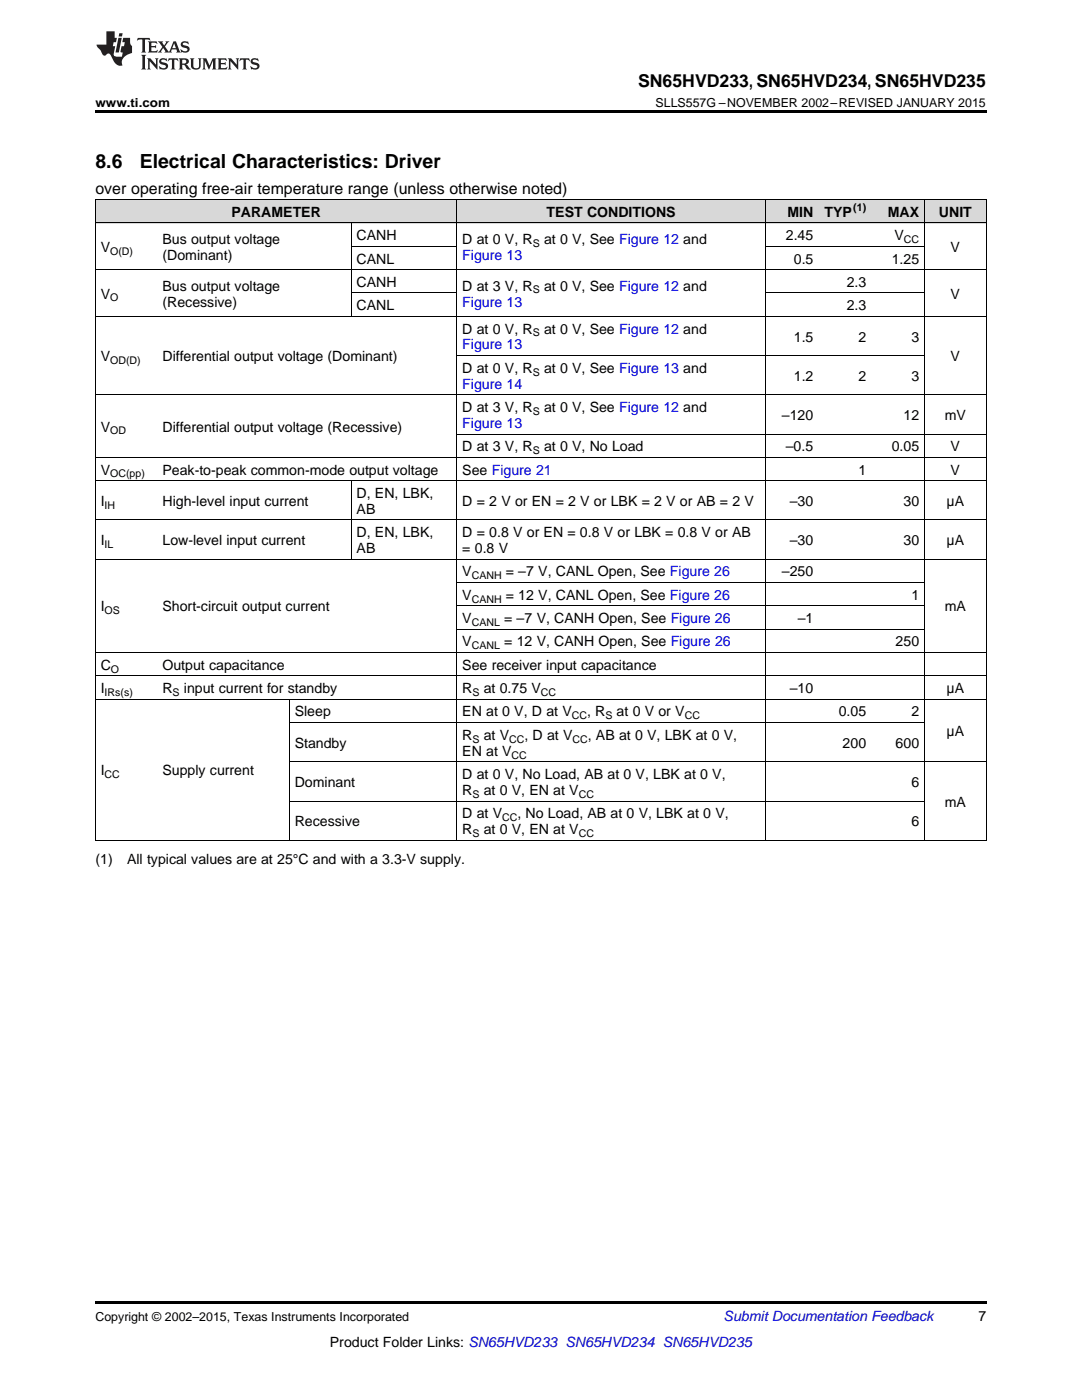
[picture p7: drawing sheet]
<svg xmlns="http://www.w3.org/2000/svg" width="216mm" height="279mm" viewBox="0 0 216 279" stroke-linecap="round" stroke-linejoin="round" font-family="sans-serif">
<defs><g id="words">
<g font-size="3.9">
<text x="19" y="33.5">8.6</text>
<text x="27.9" y="33.5">Electrical Characteristics: Driver</text>
</g>
<text font-size="3.5" x="127.3" y="17.3">SN65HVD233, SN65HVD234, SN65HVD235</text>
<text font-size="3.2" x="19" y="38.6">over operating free-air temperature range (unless otherwise noted)</text>
<g font-size="2.8">
<text x="46.2" y="43.3">PARAMETER</text>
<text x="71.2" y="47.9">CANH</text>
<text x="109.1" y="43.3">TEST CONDITIONS</text>
<text x="156.8" y="47.9">2.45</text>
<text x="157.1" y="43.3">MIN</text>
<text x="164.5" y="43.3">TYP</text>
<text x="177.2" y="43.3">MAX</text>
<text x="178.5" y="47.9">V</text>
<text x="187.4" y="43.3">UNIT</text>
<text x="20.1" y="50.3">V</text>
<text x="32.4" y="48.7">Bus output voltage</text>
<text x="32.4" y="51.9">(Dominant)</text>
<text x="71.2" y="52.6">CANL</text>
<text x="92.3" y="48.7">D at 0 V, R</text>
<text x="108.5" y="48.7">at 0 V, See Figure 12 and</text>
<text x="158.4" y="52.6">0.5</text>
<text x="177.9" y="52.6">1.25</text>
<text x="189.7" y="50.3">V</text>
<text x="20.1" y="59.6">V</text>
<text x="32.4" y="58">Bus output voltage</text>
<text x="71.2" y="57.3">CANH</text>
<text x="92.3" y="58">D at 3 V, R</text>
<text x="108.5" y="58">at 0 V, See Figure 12 and</text>
<text x="168.9" y="57.3">2.3</text>
<text x="189.7" y="59.6">V</text>
<text x="32.4" y="61.2">(Recessive)</text>
<text x="71.2" y="61.9">CANL</text>
<text x="168.9" y="61.9">2.3</text>
<text x="92.3" y="66.6">D at 0 V, R</text>
<text x="108.5" y="66.6">at 0 V, See Figure 12 and</text>
<text x="158.4" y="68.2">1.5</text>
<text x="171.3" y="68.2">2</text>
<text x="181.9" y="68.2">3</text>
<text x="20.1" y="72.1">V</text>
<text x="32.4" y="72.1">Differential output voltage (Dominant)</text>
<text x="92.3" y="74.4">D at 0 V, R</text>
<text x="108.5" y="74.4">at 0 V, See Figure 13 and</text>
<text x="158.4" y="76">1.2</text>
<text x="171.3" y="76">2</text>
<text x="181.9" y="76">3</text>
<text x="189.7" y="72.1">V</text>
<text x="92.3" y="82.2">D at 3 V, R</text>
<text x="108.5" y="82.2">at 0 V, See Figure 12 and</text>
<text x="156" y="83.8">–120</text>
<text x="180.3" y="83.8">12</text>
<text x="188.5" y="83.8">mV</text>
<text x="20.1" y="86.1">V</text>
<text x="32.4" y="86.1">Differential output voltage (Recessive)</text>
<text x="20.1" y="94.7">V</text>
<text x="32.4" y="94.7">Peak-to-peak common-mode output voltage</text>
<text x="92.3" y="90.1">D at 3 V, R</text>
<text x="92.3" y="94.7">See Figure 21</text>
<text x="108.5" y="90.1">at 0 V, No Load</text>
<text x="156.8" y="90.1">–0.5</text>
<text x="171.3" y="94.7">1</text>
<text x="177.9" y="90.1">0.05</text>
<text x="189.7" y="90.1">V</text>
<text x="189.7" y="94.7">V</text>
<text x="20.1" y="101">I</text>
<text x="32.4" y="101">High-level input current</text>
<text x="71.2" y="99.4">D, EN, LBK,</text>
<text x="92.3" y="101">D = 2 V or EN = 2 V or LBK = 2 V or AB = 2 V</text>
<text x="157.6" y="101">–30</text>
<text x="180.3" y="101">30</text>
<text x="188.9" y="101">μA</text>
<text x="71.2" y="102.6">AB</text>
<text x="71.2" y="107.2">D, EN, LBK,</text>
<text x="92.3" y="107.2">D = 0.8 V or EN = 0.8 V or LBK = 0.8 V or AB</text>
<text x="20.1" y="108.8">I</text>
<text x="32.4" y="108.8">Low-level input current</text>
<text x="71.2" y="110.4">AB</text>
<text x="92.3" y="110.4">= 0.8 V</text>
<text x="157.6" y="108.8">–30</text>
<text x="180.3" y="108.8">30</text>
<text x="188.9" y="108.8">μA</text>
<text x="92.3" y="115">V</text>
<text x="92.3" y="119.7">V</text>
<text x="100.9" y="115">= –7 V, CANL Open, See Figure 26</text>
<text x="100.9" y="119.7">= 12 V, CANL Open, See Figure 26</text>
<text x="156" y="115">–250</text>
<text x="181.9" y="119.7">1</text>
<text x="20.1" y="122">I</text>
<text x="32.4" y="122">Short-circuit output current</text>
<text x="92.3" y="124.4">V</text>
<text x="100.6" y="124.4">= –7 V, CANH Open, See Figure 26</text>
<text x="159.2" y="124.4">–1</text>
<text x="188.5" y="122">mA</text>
<text x="92.3" y="129">V</text>
<text x="100.6" y="129">= 12 V, CANH Open, See Figure 26</text>
<text x="178.7" y="129">250</text>
<text x="20.1" y="133.7">C</text>
<text x="32.4" y="133.7">Output capacitance</text>
<text x="92.3" y="133.7">See receiver input capacitance</text>
<text x="20.1" y="138.3">I</text>
<text x="32.4" y="138.3">R</text>
<text x="36.7" y="138.3">input current for standby</text>
<text x="58.8" y="143">Sleep</text>
<text x="92.3" y="138.3">R</text>
<text x="92.3" y="143">EN at 0 V, D at V</text>
<text x="96.5" y="138.3">at 0.75 V</text>
<text x="117.1" y="143">, R</text>
<text x="123" y="143">at 0 V or V</text>
<text x="157.6" y="138.3">–10</text>
<text x="167.4" y="143">0.05</text>
<text x="181.9" y="143">2</text>
<text x="188.9" y="138.3">μA</text>
<text x="58.8" y="149.2">Standby</text>
<text x="92.3" y="147.6">R</text>
<text x="96.5" y="147.6">at V</text>
<text x="104.7" y="147.6">, D at V</text>
<text x="117.3" y="147.6">, AB at 0 V, LBK at 0 V,</text>
<text x="168.1" y="149.2">200</text>
<text x="178.7" y="149.2">600</text>
<text x="188.9" y="146.9">μA</text>
<text x="20.1" y="154.7">I</text>
<text x="32.4" y="154.7">Supply current</text>
<text x="92.3" y="150.8">EN at V</text>
<text x="92.3" y="155.5">D at 0 V, No Load, AB at 0 V, LBK at 0 V,</text>
<text x="58.8" y="157.1">Dominant</text>
<text x="92.3" y="158.6">R</text>
<text x="96.5" y="158.6">at 0 V, EN at V</text>
<text x="181.9" y="157.1">6</text>
<text x="188.5" y="161">mA</text>
<text x="58.8" y="164.9">Recessive</text>
<text x="92.3" y="163.3">D at V</text>
<text x="92.3" y="166.5">R</text>
<text x="96.5" y="166.5">at 0 V, EN at V</text>
<text x="103.2" y="163.3">, No Load, AB at 0 V, LBK at 0 V,</text>
<text x="181.9" y="164.9">6</text>
<text x="19" y="172.3">(1)</text>
<text x="25.4" y="172.3">All typical values are at 25°C and with a 3.3-V supply.</text>
<text x="195.3" y="263.6">7</text>
<text x="65.8" y="268.9">Product Folder Links: SN65HVD233 SN65HVD234 SN65HVD235</text>
</g>
<g font-size="2.8" fill="#00f">
<text x="92.3" y="51.9">Figure 13</text>
<text x="92.3" y="61.2">Figure 13</text>
<text x="92.3" y="69.7">Figure 13</text>
<text x="92.3" y="77.6">Figure 14</text>
<text x="92.3" y="85.4">Figure 13</text>
</g>
<text font-size="2.8" fill="#0000c8" x="144.4" y="263.6">Submit Documentation Feedback</text>
<g font-size="2.5">
<text x="19" y="21.4">www.ti.com</text>
<text x="130.8" y="21.4">SLLS557G –NOVEMBER 2002–REVISED JANUARY 2015</text>
<text x="19" y="263.6">Copyright © 2002–2015, Texas Instruments Incorporated</text>
</g>
<g font-size="2.1">
<text x="170.3" y="42.2">(1)</text>
<text x="22" y="50.8">O(D)</text>
<text x="106.3" y="49.2">S</text>
<text x="180.4" y="48.5">CC</text>
<text x="106.3" y="58.6">S</text>
<text x="22" y="60.1">O</text>
<text x="106.3" y="67.1">S</text>
<text x="22" y="72.6">OD(D)</text>
<text x="106.3" y="75">S</text>
<text x="106.3" y="82.8">S</text>
<text x="22" y="86.7">OD</text>
<text x="22" y="95.3">OC(pp)</text>
<text x="106.3" y="90.6">S</text>
<text x="20.9" y="101.5">IH</text>
<text x="20.9" y="109.4">IL</text>
<text x="94.1" y="115.6">CANH</text>
<text x="20.9" y="122.6">OS</text>
<text x="94.1" y="120.3">CANH</text>
<text x="94.1" y="124.9">CANL</text>
<text x="94.1" y="129.6">CANL</text>
<text x="22.1" y="134.2">O</text>
<text x="20.9" y="138.9">IRs(s)</text>
<text x="34.4" y="138.9">S</text>
<text x="94.3" y="138.9">S</text>
<text x="107.9" y="138.9">CC</text>
<text x="114.1" y="143.5">CC</text>
<text x="120.8" y="143.5">S</text>
<text x="136.6" y="143.5">CC</text>
<text x="94.3" y="148.2">S</text>
<text x="101.6" y="148.2">CC</text>
<text x="114.2" y="148.2">CC</text>
<text x="20.9" y="155.3">CC</text>
<text x="102.1" y="151.4">CC</text>
<text x="94.3" y="159.2">S</text>
<text x="115.5" y="159.2">CC</text>
<text x="94.3" y="167">S</text>
<text x="100.2" y="163.9">CC</text>
<text x="115.5" y="167">CC</text>
</g>
</g></defs>
<g fill="#d8d8d8">
<path d="M19 39.9h12.4v4.7h-12.4z"/>
<path d="M31.4 39.9h26.3v4.7h-26.3z"/>
<path d="M57.7 39.9h12.4v4.7h-12.4z"/>
<path d="M70.1 39.9h21.1v4.7h-21.1z"/>
<path d="M91.2 39.9h61.6v4.7h-61.6z"/>
<path d="M152.8 39.9h10.6v4.7h-10.6z"/>
<path d="M163.4 39.9h10.6v4.7h-10.6z"/>
<path d="M174 39.9h10.5v4.7h-10.5z"/>
<path d="M184.5 39.9h12.3v4.7h-12.3z"/>
</g>
<path d="M19 22h177.8v.5h-177.8zM19 167.7h.2zM57.6 167.7h.1zM70 167.7h.1zM91.1 167.7h.1zM152.7 167.7h.1zM163.3 167.7h.1zM173.8 167.7h.2zM184.4 167.7h.1zM196.7 167.7h.1zM19 259.7h177.8v.5h-177.8z" fill="#000"/>
<g fill="none" stroke="#000" stroke-width=".2">
<path d="M19 39.8h177.8M19.1 39.9v127.8M91.1 39.9v127.8M152.8 39.9v127.8M184.4 39.9v127.8M196.8 39.9v127.8M19 53.8h177.8M19 44.5h177.8M70 44.5v18.7M70.1 58.5h21.1M70.1 49.2h21.1M152.8 58.5h31.7"/>
<path d="M152.8 49.2h31.7M19 78.8h177.8M19 63.1h177.8M91.2 71h93.3M19 95.9h177.8M19 91.3h177.8M70 96v15.7M91.2 86.6h105.6M19 111.6h177.8M19 103.8h177.8M91.2 116.3h93.3M19 139.5h177.8"/>
<path d="M19 134.9h177.8M19 130.2h177.8M57.7 139.6v28.1M91.2 125.6h93.3M91.2 120.9h93.3M57.7 159.9h126.8M57.7 152h139.1M57.7 144.2h126.8M19 167.7h177.8"/>
</g>
<g fill="#231f20">
<path d="M27.5 7.6l-.1 .5 .4-.2h.6v.1v2.1l-.2 .4h1l-.3-.4v-2.1l.1-.1h.5l.5 .2-.2-.5zM29.5 8.3l.2 .3v1.5l-.2 .4h1.8l.2-.6a1.04 1.04 0 0 1-1.3 .2v-.7h.6l.3 .2v-.6l-.3 .2h-.6v-.6l.8-.1 .4 .3-.2-.5zM31.5 8.3l.9 1.1-.9 1.1h.8l-.2-.2 .5-.7 .4 .7-.2 .2h1.5l-.1-.2 .1-.4h.9l.1 .4-.2 .2h1l-.3-.3-.7-1.9h-.5l-.9 2-.8-1 .9-1h-.8l.1 .3-.3 .5-.4-.6 .2-.2zM34.7 8.6l.4 1h-.7zM36.3 8.4a.63 .63 0 0 0-.2 .7 .63 .63 0 0 0 .6 .4l.6 .2 .1 .2a.75 .75 0 0 1-.7 .4 .75 .75 0 0 1-.6-.5l.1 .7 .1-.1a1.11 1.11 0 0 0 1.5-.6 1.13 1.13 0 0 0-1.2-.8l-.1-.4a1.04 1.04 0 0 1 1.2 .2l-.2-.5-.1 .1-.5-.2zM28.2 10.9l.2 .4v2.2l-.2 .4h1l-.3-.4v-2.2l.3-.4zM29.3 11.6l.3 .4v1.5l-.3 .4h.8l-.2-.4v-1.3l1.5 1.7v-1.9l.2-.4h-.7l.2 .4v.9l-1.1-1.3zM32 11.8a.62 .62 0 0 0-.2 .7 .62 .62 0 0 0 .6 .4l.6 .1 .1 .3a.76 .76 0 0 1-.7 .3 .76 .76 0 0 1-.6-.4l.1 .7 .1-.1a1.11 1.11 0 0 0 1.5-.6 1.13 1.13 0 0 0-1.2-.8l-.1-.4a1.04 1.04 0 0 1 1.2 .2l-.2-.6-.1 .1-.5-.1zM33.7 11.6l-.2 .6a.61 .61 0 0 1 .8-.3v1.6l-.2 .4h.9l-.2-.4v-1.6a.63 .63 0 0 1 .8 .3l-.2-.6zM35.6 11.6l.3 .4v1.5l-.3 .4h1l-.2-.2v-.8l.5 .2a.76 .76 0 0 0 1.2 .7l-1-1a.58 .58 0 0 0 .6-.5 .58 .58 0 0 0-.5-.6zM36.4 11.9h.1a.45 .45 0 0 1 .5 .1 .45 .45 0 0 1 .1 .5l-.7 .2zM37.9 11.6l.2 .2a2.17 2.17 0 0 0 .3 1.9 .99 .99 0 0 0 1.6-.6v-1.1l.2-.4h-.7l.2 .2a1.92 1.92 0 0 1-.2 1.8 .6 .6 0 0 1-.9-.5v-1.1l.2-.4zM40.4 11.6l.2 .4v1.5l-.2 .4h.7l-.2-.4v-1.4l.8 1.8 .8-1.8v1.4l-.2 .4h.9l-.2-.4v-1.5l.2-.4h-.8l-.6 1.5-.6-1.5zM43.4 11.6l.2 .4v1.5l-.2 .4h1.8l.2-.6a1.04 1.04 0 0 1-1.3 .1v-.6h.5l.4 .2v-.6l-.4 .2h-.5v-.7h.8l.3 .3-.1-.6zM45.5 11.6l.2 .4v1.5l-.2 .4h.7l-.2-.4v-1.3l1.5 1.7v-1.9l.2-.4h-.7l.2 .4v.9l-1.1-1.3zM47.9 11.6l-.1 .6a.61 .61 0 0 1 .8-.3v1.6l-.3 .4h1l-.3-.4 .1-1.6a.63 .63 0 0 1 .7 .3l-.1-.6zM50.2 11.8a.62 .62 0 0 0-.2 .7 .62 .62 0 0 0 .6 .4l.6 .1 .2 .3a.76 .76 0 0 1-.8 .3 .76 .76 0 0 1-.6-.4l.1 .7 .2-.1a1.11 1.11 0 0 0 1.5-.6 1.13 1.13 0 0 0-1.3-.8l-.1-.4a1.04 1.04 0 0 1 1.2 .2l-.1-.6-.2 .1-.5-.1z"/>
<path d="M21.2 6.3v2.6h-1.9l.1 .4 .7 .9a.91 .91 0 0 0 1 .8 .56 .56 0 0 1 .5-.3 .56 .56 0 0 1 .5 .3l.4 .8a1.53 1.53 0 0 0 1.9 1.2 1.54 1.54 0 0 1 1-2.1l.9-.3v-1.4a1.52 1.52 0 0 1-.3-1.6h-1.4l-.2 .8h.5l-.2 .8h-.4l-.2 1v.2l.4 .1-.2 .8a1.93 1.93 0 0 1-1.6-.3l.3-1.8h-.5l.2-.8h.4l.2-.8h-.4v-1.3zM23.6 7.6l-.6 2.9h.7l.6-2.9zM23.8 6.6l-.1 .7h.6l.2-.7z"/>
</g>
<use href="#words"/>
</svg>
